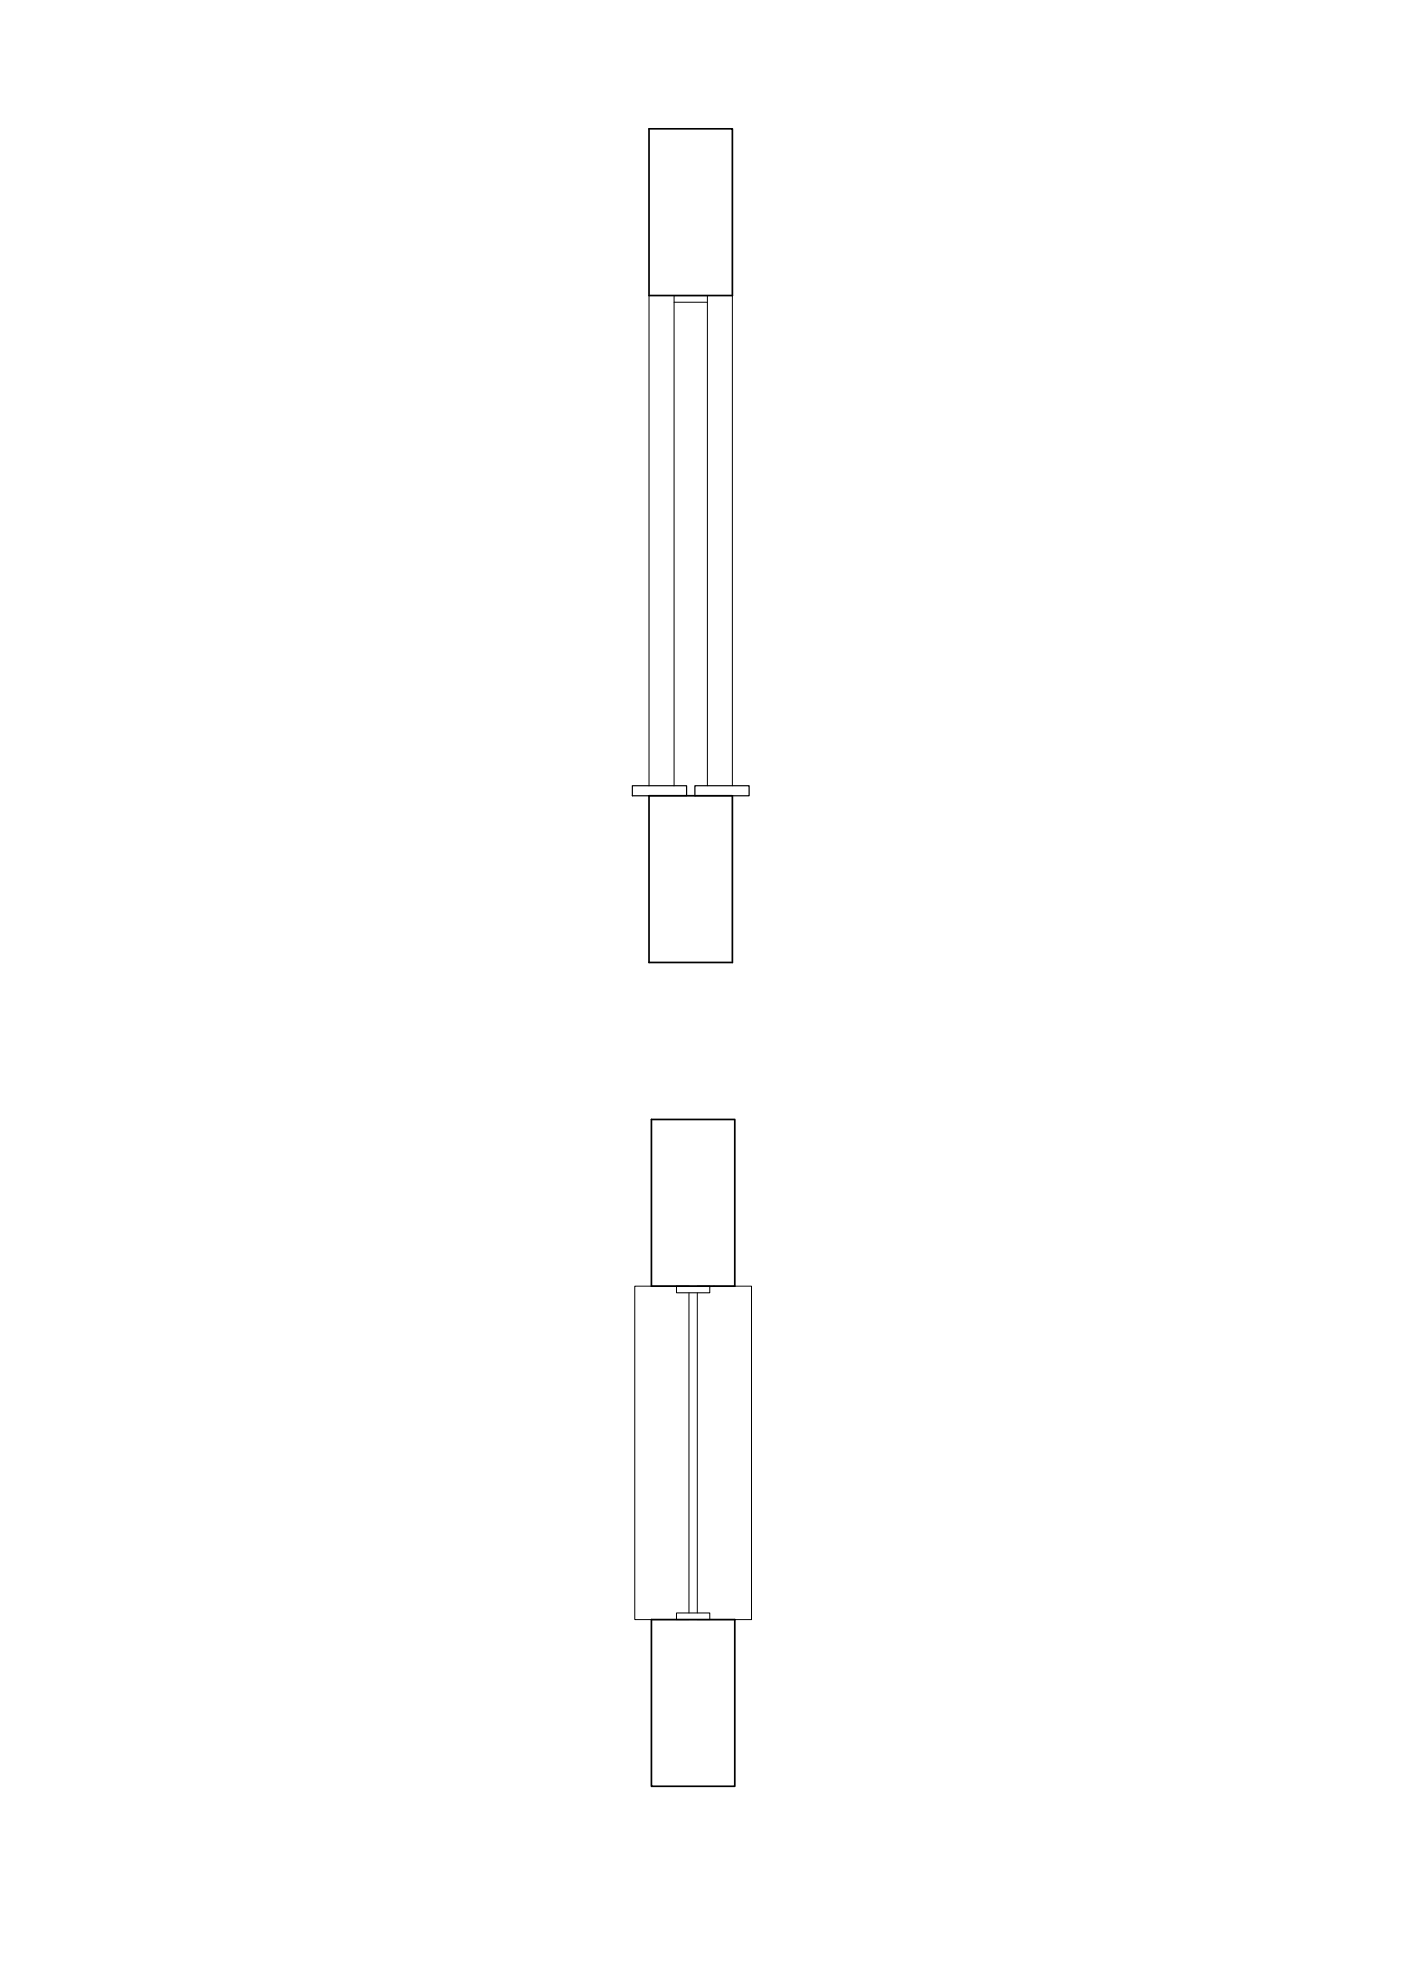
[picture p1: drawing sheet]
<svg xmlns="http://www.w3.org/2000/svg" width="420mm" height="594mm" viewBox="0 0 420 594" stroke-linecap="round" stroke-linejoin="round" font-family="sans-serif">
<!-- layer: walls -->
<path d="M194.6 38.6h25v50h-25zM194.6 238.6h25v50h-25zM195.4 335.7h25v50h-25zM195.4 485.7h25v50h-25z" fill="none" stroke="#000" stroke-width=".51"/>
<!-- layer: muro1 -->
<path d="M194.6 88.6v147M219.6 88.6v147M206.6 385.7h-16.2v100h16.2M206.6 387.7v96M209.1 385.7h16.3v100h-16.3M209.1 387.7v96" fill="none" stroke="#000" stroke-width=".3"/>
<!-- layer: lastra sezione -->
<path d="M189.6 235.6h16.3v3h-16.3zM208.4 235.6h16.3v3h-16.3z" fill="none" stroke="#000" stroke-width=".36"/>
<!-- layer: controtelaio -->
<path d="M202.2 90.6h9.9M202.2 235.6v-147h9.9v147M202.9 385.7h10v2h-10zM202.9 483.7h10v2h-10z" fill="none" stroke="#000" stroke-width=".3"/>
</svg>
